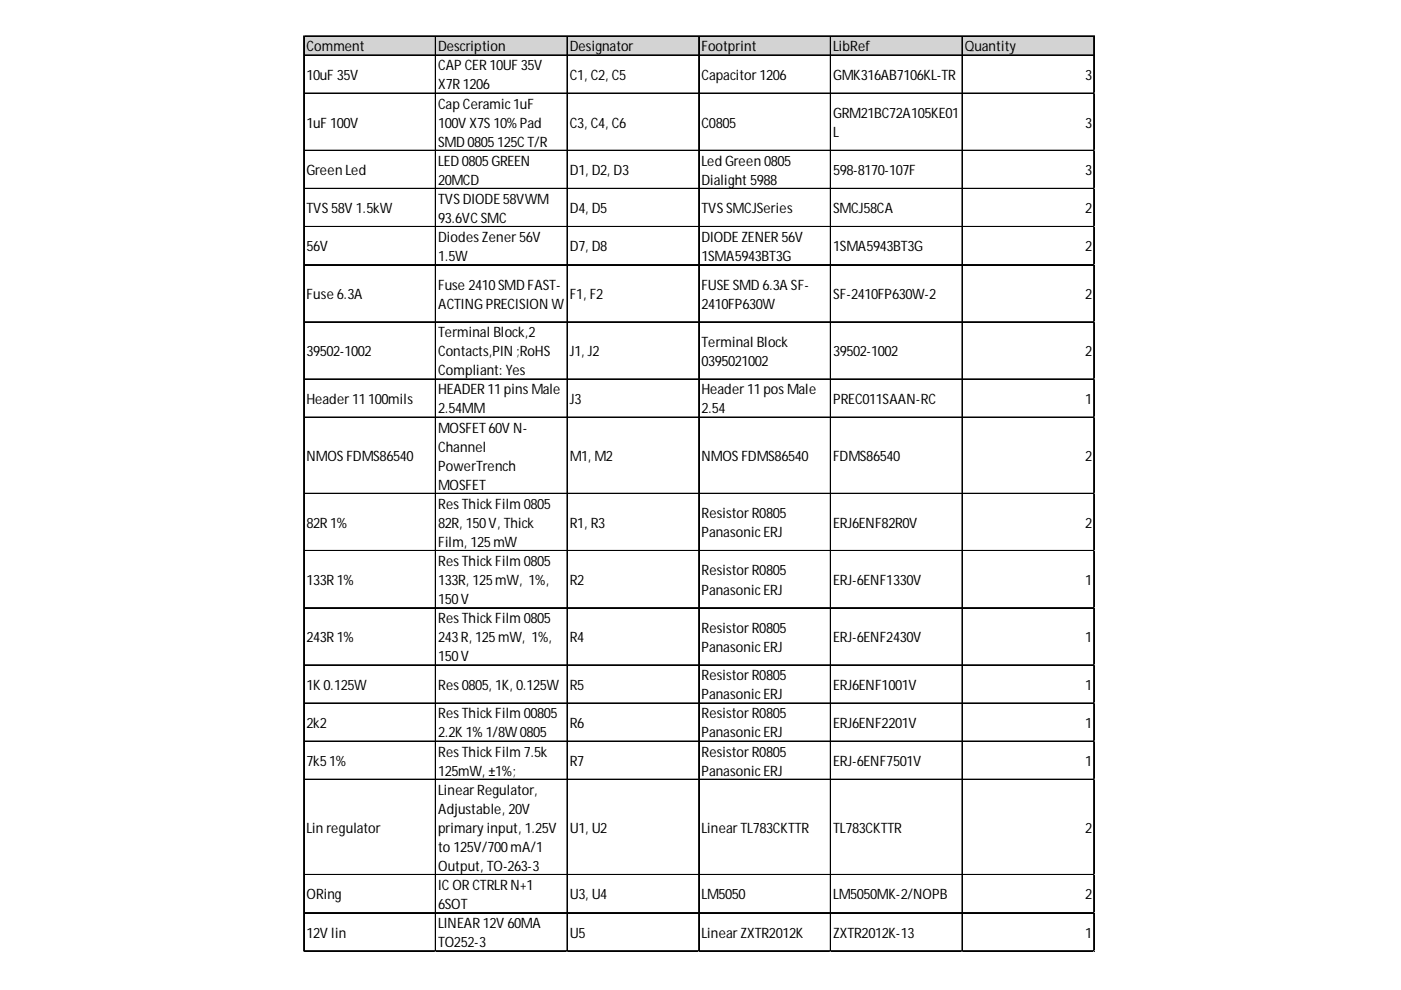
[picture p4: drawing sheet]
<svg xmlns="http://www.w3.org/2000/svg" width="297mm" height="210mm" viewBox="0 0 297 210" stroke-linecap="round" stroke-linejoin="round" font-family="sans-serif">
<defs><g id="words">
<g font-size="3">
<text x="65" y="10.9">Comment</text>
<text x="92.9" y="10.9">Description</text>
<text x="120.8" y="10.9">Designator</text>
<text x="148.7" y="10.9">Footprint</text>
<text x="176.6" y="10.9">LibRef</text>
<text x="204.6" y="10.9">Quantity</text>
<text x="65" y="16.9">10uF35V</text>
<text x="92.9" y="14.9">CAPCER10UF35V</text>
<text x="120.8" y="16.9">C1, C2, C5</text>
<text x="148.7" y="16.9">Capacitor1206</text>
<text x="176.6" y="16.9">GMK316AB7106KL-TR</text>
<text x="230" y="16.9">3</text>
<text x="92.9" y="19">X7R1206</text>
<text x="92.9" y="23">CapCeramic1uF</text>
<text x="65" y="27">1uF100V</text>
<text x="92.9" y="27">100VX7S10%Pad</text>
<text x="120.8" y="27">C3, C4, C6</text>
<text x="148.7" y="27">C0805</text>
<text x="176.6" y="25">GRM21BC72A105KE01</text>
<text x="176.6" y="29.1">L</text>
<text x="230" y="27">3</text>
<text x="92.9" y="31.1">SMD0805125CT/R</text>
<text x="92.9" y="35.1">LED0805GREEN</text>
<text x="148.7" y="35.1">Led Green0805</text>
<text x="65" y="37.1">GreenLed</text>
<text x="92.9" y="39.2">20MCD</text>
<text x="120.8" y="37.1">D1, D2, D3</text>
<text x="148.7" y="39.2">Dialight5988</text>
<text x="176.6" y="37.1">598-8170-107F</text>
<text x="230" y="37.1">3</text>
<text x="65" y="45.2">TVS58V1.5kW</text>
<text x="92.9" y="43.2">TVSDIODE58VWM</text>
<text x="92.9" y="47.3">93.6VCSMC</text>
<text x="120.8" y="45.2">D4, D5</text>
<text x="148.7" y="45.2">TVSSMCJSeries</text>
<text x="176.6" y="45.2">SMCJ58CA</text>
<text x="230" y="45.2">2</text>
<text x="65" y="53.3">56V</text>
<text x="92.9" y="51.3">DiodesZener56V</text>
<text x="120.8" y="53.3">D7, D8</text>
<text x="148.7" y="51.3">DIODEZENER56V</text>
<text x="176.6" y="53.3">1SMA5943BT3G</text>
<text x="230" y="53.3">2</text>
<text x="92.9" y="55.3">1.5W</text>
<text x="148.7" y="55.3">1SMA5943BT3G</text>
<text x="65" y="63.4">Fuse6.3A</text>
<text x="92.9" y="61.4">Fuse 2410SMDFAST-</text>
<text x="92.9" y="65.4">ACTINGPRECISION W</text>
<text x="120.8" y="63.4">F1, F2</text>
<text x="148.7" y="61.4">FUSESMD6.3ASF-</text>
<text x="148.7" y="65.4">2410FP630W</text>
<text x="176.6" y="63.4">SF-2410FP630W-2</text>
<text x="230" y="63.4">2</text>
<text x="92.9" y="71.5">Terminal Block,2</text>
<text x="65" y="75.5">39502-1002</text>
<text x="92.9" y="75.5">Contacts,PIN ;RoHS</text>
<text x="120.8" y="75.5">J1, J2</text>
<text x="148.7" y="73.5">Terminal Block</text>
<text x="148.7" y="77.6">0395021002</text>
<text x="176.6" y="75.5">39502-1002</text>
<text x="230" y="75.5">2</text>
<text x="92.9" y="79.6">Compliant: Yes</text>
<text x="92.9" y="83.6">HEADER11pinsMale</text>
<text x="148.7" y="83.6">Header11posMale</text>
<text x="65" y="85.6">Header11100mils</text>
<text x="92.9" y="87.7">2.54MM</text>
<text x="120.8" y="85.6">J3</text>
<text x="148.7" y="87.7">2.54</text>
<text x="176.6" y="85.6">PREC011SAAN-RC</text>
<text x="230" y="85.6">1</text>
<text x="92.9" y="91.7">MOSFET60VN-</text>
<text x="92.9" y="95.7">Channel</text>
<text x="65" y="97.8">NMOSFDMS86540</text>
<text x="92.9" y="99.8">PowerTrench</text>
<text x="120.8" y="97.8">M1, M2</text>
<text x="148.7" y="97.8">NMOSFDMS86540</text>
<text x="176.6" y="97.8">FDMS86540</text>
<text x="230" y="97.8">2</text>
<text x="92.9" y="103.8">MOSFET</text>
<text x="92.9" y="107.9">ResThickFilm0805</text>
<text x="65" y="111.9">82R1%</text>
<text x="92.9" y="111.9">82R, 150V, Thick</text>
<text x="120.8" y="111.9">R1, R3</text>
<text x="148.7" y="109.9">ResistorR0805</text>
<text x="148.7" y="113.9">PanasonicERJ</text>
<text x="176.6" y="111.9">ERJ6ENF82R0V</text>
<text x="230" y="111.9">2</text>
<text x="92.9" y="115.9">Film, 125mW</text>
<text x="92.9" y="120">ResThickFilm0805</text>
<text x="65" y="124">133R1%</text>
<text x="92.9" y="124">133R, 125mW, 1%,</text>
<text x="120.8" y="124">R2</text>
<text x="148.7" y="122">ResistorR0805</text>
<text x="176.6" y="124">ERJ-6ENF1330V</text>
<text x="230" y="124">1</text>
<text x="92.9" y="128.1">150V</text>
<text x="148.7" y="126.1">PanasonicERJ</text>
<text x="65" y="136.2">243R1%</text>
<text x="92.9" y="132.1">ResThickFilm0805</text>
<text x="92.9" y="136.2">243R, 125mW, 1%,</text>
<text x="120.8" y="136.2">R4</text>
<text x="148.7" y="134.1">ResistorR0805</text>
<text x="176.6" y="136.2">ERJ-6ENF2430V</text>
<text x="230" y="136.2">1</text>
<text x="92.9" y="140.2">150V</text>
<text x="148.7" y="138.2">PanasonicERJ</text>
<text x="65" y="146.3">1K0.125W</text>
<text x="92.9" y="146.3">Res0805, 1K, 0.125W</text>
<text x="120.8" y="146.3">R5</text>
<text x="148.7" y="144.2">ResistorR0805</text>
<text x="148.7" y="148.3">PanasonicERJ</text>
<text x="176.6" y="146.3">ERJ6ENF1001V</text>
<text x="230" y="146.3">1</text>
<text x="65" y="154.3">2k2</text>
<text x="92.9" y="152.3">ResThickFilm00805</text>
<text x="120.8" y="154.3">R6</text>
<text x="148.7" y="152.3">ResistorR0805</text>
<text x="176.6" y="154.3">ERJ6ENF2201V</text>
<text x="230" y="154.3">1</text>
<text x="92.9" y="156.4">2.2K1%1/8W0805</text>
<text x="92.9" y="160.4">ResThickFilm7.5k</text>
<text x="148.7" y="156.4">PanasonicERJ</text>
<text x="148.7" y="160.4">ResistorR0805</text>
<text x="65" y="162.4">7k51%</text>
<text x="92.9" y="164.4">125mW, ±1%;</text>
<text x="120.8" y="162.4">R7</text>
<text x="148.7" y="164.4">PanasonicERJ</text>
<text x="176.6" y="162.4">ERJ-6ENF7501V</text>
<text x="230" y="162.4">1</text>
<text x="92.9" y="168.5">LinearRegulator,</text>
<text x="92.9" y="172.5">Adjustable, 20V</text>
<text x="65" y="176.6">Linregulator</text>
<text x="92.9" y="176.6">primaryinput, 1.25V</text>
<text x="120.8" y="176.6">U1, U2</text>
<text x="148.7" y="176.6">LinearTL783CKTTR</text>
<text x="176.6" y="176.6">TL783CKTTR</text>
<text x="230" y="176.6">2</text>
<text x="92.9" y="180.6">to125V/700mA/1</text>
<text x="92.9" y="184.6">Output, TO-263-3</text>
<text x="65" y="190.7">ORing</text>
<text x="92.9" y="188.7">ICORCTRLRN+1</text>
<text x="120.8" y="190.7">U3, U4</text>
<text x="148.7" y="190.7">LM5050</text>
<text x="176.6" y="190.7">LM5050MK-2/NOPB</text>
<text x="230" y="190.7">2</text>
<text x="92.9" y="192.7">6SOT</text>
<text x="92.9" y="196.8">LINEAR12V60MA</text>
<text x="65" y="198.8">12Vlin</text>
<text x="92.9" y="200.8">TO252-3</text>
<text x="120.8" y="198.8">U5</text>
<text x="148.7" y="198.8">LinearZXTR2012K</text>
<text x="176.6" y="198.8">ZXTR2012K-13</text>
<text x="230" y="198.8">1</text>
</g>
</g></defs>
<path d="M64.5 7.7h167.6v4.1h-167.6z" fill="#d3d3d3"/>
<g fill="none" stroke="#000" stroke-width=".21">
<path d="M64.4 7.6v194.2M64.5 7.6v194.2M64.6 7.6h167.5M64.6 7.7h167.5M64.6 11.6h167.5M64.6 11.7h167.5M64.6 19.7h167.5M64.6 19.8h167.5M92.3 7.8v194M92.4 7.8v194M120.2 7.8v194M120.3 7.8v194"/>
<path d="M148.1 7.8v194M148.2 7.8v194M176 7.8v194M176.1 7.8v194M204 7.8v194M204.1 7.8v194M231.9 7.8v194M232 7.8v194M64.6 31.8h167.5M64.6 31.9h167.5M64.6 39.9h167.5M64.6 40h167.5"/>
<path d="M64.6 48h167.5M64.6 48.1h167.5M64.6 56.1h167.5M64.6 56.2h167.5M64.6 68.2h167.5M64.6 68.3h167.5M64.6 80.3h167.5M64.6 80.4h167.5M64.6 88.4h167.5M64.6 88.5h167.5M64.6 104.6h167.5M64.6 104.7h167.5"/>
<path d="M64.6 116.7h167.5M64.6 116.8h167.5M64.6 128.8h167.5M64.6 128.9h167.5M64.6 140.9h167.5M64.6 141h167.5M64.6 149h167.5M64.6 149.1h167.5M64.6 157.1h167.5M64.6 157.2h167.5M64.6 165.2h167.5M64.6 165.3h167.5"/>
<path d="M64.6 185.4h167.5M64.6 185.5h167.5M64.6 193.5h167.5M64.6 193.6h167.5M64.6 201.6h167.5M64.6 201.7h167.5"/>
</g>
<path d="M64.4 201.8h.1" fill="none" stroke="#d4d4d4" stroke-width=".21"/>
<path d="M64.4 201.8h.2z" fill="#d4d4d4"/>
<path d="M92.3 201.8h.1" fill="none" stroke="#d4d4d4" stroke-width=".21"/>
<path d="M92.3 201.8h.2z" fill="#d4d4d4"/>
<path d="M120.2 201.8h.1" fill="none" stroke="#d4d4d4" stroke-width=".21"/>
<path d="M120.2 201.8h.2z" fill="#d4d4d4"/>
<path d="M148.1 201.8h.1" fill="none" stroke="#d4d4d4" stroke-width=".21"/>
<path d="M148.1 201.8h.2z" fill="#d4d4d4"/>
<path d="M176 201.8h.1" fill="none" stroke="#d4d4d4" stroke-width=".21"/>
<path d="M176 201.8h.2z" fill="#d4d4d4"/>
<path d="M204 201.8h.1" fill="none" stroke="#d4d4d4" stroke-width=".21"/>
<path d="M204 201.8h.2z" fill="#d4d4d4"/>
<path d="M231.9 201.8h.1" fill="none" stroke="#d4d4d4" stroke-width=".21"/>
<path d="M231.9 201.8h.2z" fill="#d4d4d4"/>
<path d="M232.1 19.7h.1" fill="none" stroke="#d4d4d4" stroke-width=".21"/>
<path d="M232.1 19.7v.2z" fill="#d4d4d4"/>
<path d="M232.1 31.8h.1" fill="none" stroke="#d4d4d4" stroke-width=".21"/>
<path d="M232.1 31.8v.2z" fill="#d4d4d4"/>
<path d="M232.1 39.9h.1" fill="none" stroke="#d4d4d4" stroke-width=".21"/>
<path d="M232.1 39.9v.2z" fill="#d4d4d4"/>
<path d="M232.1 48h.1" fill="none" stroke="#d4d4d4" stroke-width=".21"/>
<path d="M232.1 48v.2z" fill="#d4d4d4"/>
<path d="M232.1 56.1h.1" fill="none" stroke="#d4d4d4" stroke-width=".21"/>
<path d="M232.1 56.1v.2z" fill="#d4d4d4"/>
<path d="M232.1 68.2h.1" fill="none" stroke="#d4d4d4" stroke-width=".21"/>
<path d="M232.1 68.2v.2z" fill="#d4d4d4"/>
<path d="M232.1 80.3h.1" fill="none" stroke="#d4d4d4" stroke-width=".21"/>
<path d="M232.1 80.3v.2z" fill="#d4d4d4"/>
<path d="M232.1 88.4h.1" fill="none" stroke="#d4d4d4" stroke-width=".21"/>
<path d="M232.1 88.4v.2z" fill="#d4d4d4"/>
<path d="M232.1 104.6h.1" fill="none" stroke="#d4d4d4" stroke-width=".21"/>
<path d="M232.1 104.6v.2z" fill="#d4d4d4"/>
<path d="M232.1 116.7h.1" fill="none" stroke="#d4d4d4" stroke-width=".21"/>
<path d="M232.1 116.7v.2z" fill="#d4d4d4"/>
<path d="M232.1 128.8h.1" fill="none" stroke="#d4d4d4" stroke-width=".21"/>
<path d="M232.1 128.8v.2z" fill="#d4d4d4"/>
<path d="M232.1 140.9h.1" fill="none" stroke="#d4d4d4" stroke-width=".21"/>
<path d="M232.1 140.9v.2z" fill="#d4d4d4"/>
<path d="M232.1 149h.1" fill="none" stroke="#d4d4d4" stroke-width=".21"/>
<path d="M232.1 149v.2z" fill="#d4d4d4"/>
<path d="M232.1 157.1h.1" fill="none" stroke="#d4d4d4" stroke-width=".21"/>
<path d="M232.1 157.1v.2z" fill="#d4d4d4"/>
<path d="M232.1 165.2h.1" fill="none" stroke="#d4d4d4" stroke-width=".21"/>
<path d="M232.1 165.2v.2z" fill="#d4d4d4"/>
<path d="M232.1 185.4h.1" fill="none" stroke="#d4d4d4" stroke-width=".21"/>
<path d="M232.1 185.4v.2z" fill="#d4d4d4"/>
<path d="M232.1 193.5h.1" fill="none" stroke="#d4d4d4" stroke-width=".21"/>
<path d="M232.1 193.5v.2z" fill="#d4d4d4"/>
<path d="M232.1 201.6h.1" fill="none" stroke="#d4d4d4" stroke-width=".21"/>
<path d="M232.1 201.6v.2z" fill="#d4d4d4"/>
<use href="#words"/>
</svg>
